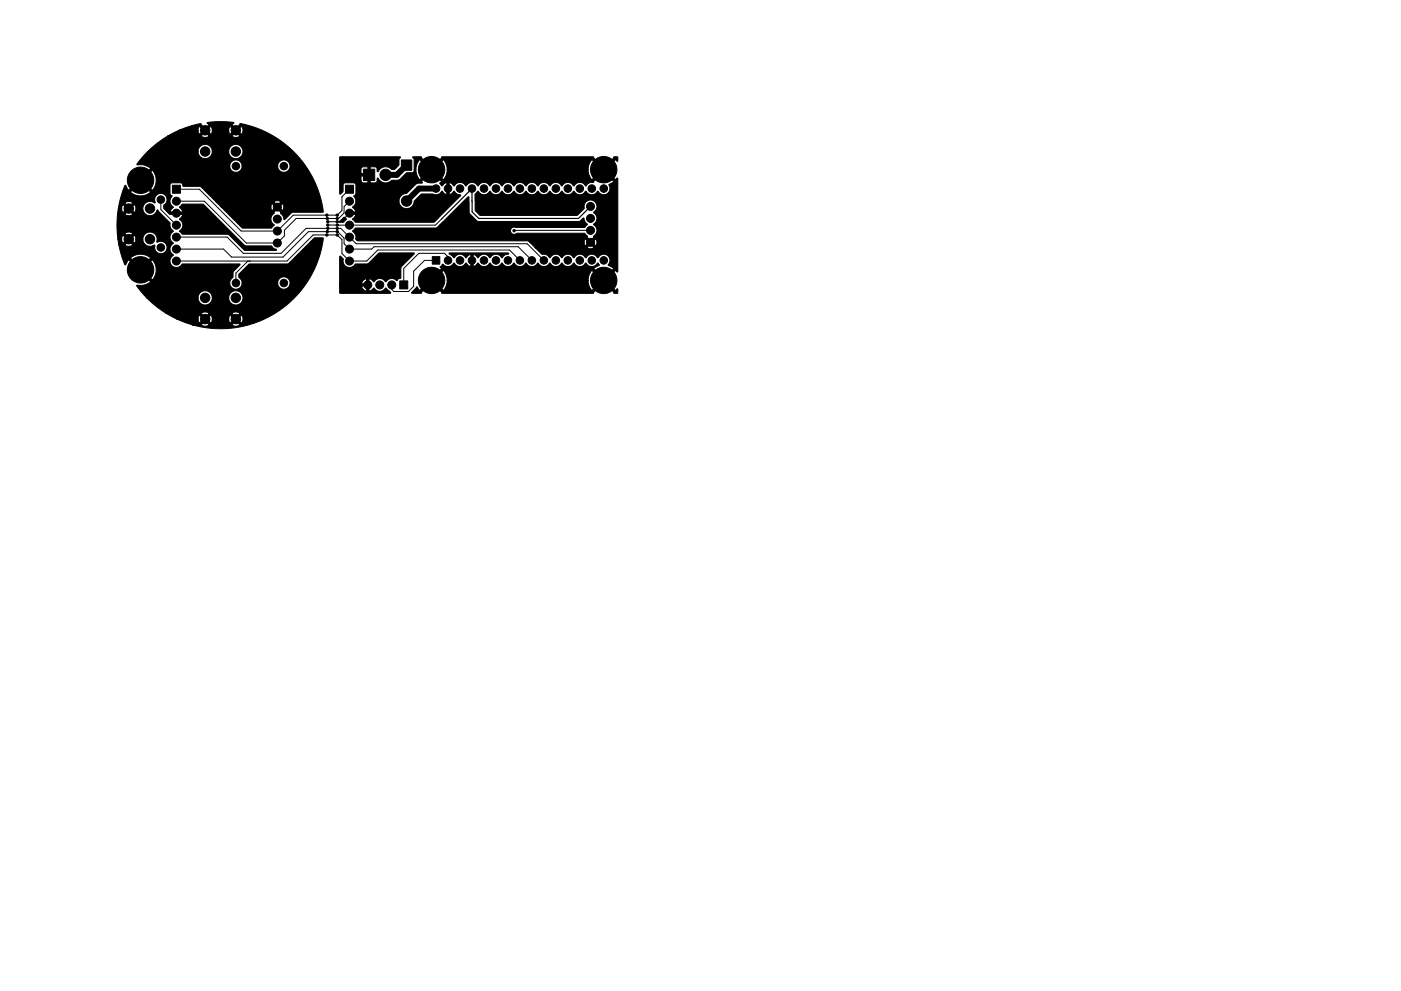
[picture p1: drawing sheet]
<svg xmlns="http://www.w3.org/2000/svg" width="297mm" height="210mm" viewBox="0 0 297 210" stroke-linecap="round" stroke-linejoin="round" font-family="sans-serif">
<g fill="#000" stroke="#000" stroke-width=".21">
<path d="M31.4 32l2.1-1.8 2.1-1.3h7a1.49 1.49 0 0 0 1.8 0h4.7a1.47 1.47 0 0 0 1.8 0l-.9-.9-.9 .9h-4.7l-.9-.9-.9 .9h-7l2.3-1.2h4.1l.3 .8 .8-.9h.8l.8 .9 .3-.8h3.5l.3 .8 .8-.9h.8l.8 .9a1.43 1.43 0 0 0 0-1.7l-.8 .8h-.8l-.8-.8-.3 .9h-3.5l-.3-.9-.8 .8h-.8l-.8-.8-.3 .9h-4.1l2.2-.9 2.4-.6 1 1.1 .9-.9-.5-.4 .7-.1 2.7-.1 2.2 .2 .1 .2-.5 .2 .9 .9 1-1.1a22.2 22.2 0 0 1 6.1 2.2l.2 .1a21.9 21.9 0 0 1 7.9 7.2l1.3 2.4 .8 1.7 .8 2.7 .4 2.5-6.5 .1-1.6 1.5h-.2a1.46 1.46 0 0 0-.7-1.3l.1-.3-.8-.7-.8 .8 .2 .1a1.48 1.48 0 0 0 0 2.6l-.7 .6h-6.1l-4.5-4.5h10.5l.3 .8 .7-.8h.8l.7 .8a1.32 1.32 0 0 0 0-1.5l-.7 .7h-.8l-.7-.7-.3 .7h-10.5l-1.1-1.1h12.2l.8 .8 .8-.8a1.3 1.3 0 0 0-1.6 0h-12.2l-3.2-3.2-3.8-.1a.56 .56 0 0 0-.5-.7h-1.9l-.3 .3-.1 2 .5 .5a1.5 1.5 0 0 0 .3 2.4l-.5 .4-.2 .6h2.6l-.2-.6-.5-.4 .7-.7h4.4l8.8 8.8 5.6 .1 1.1 .9h-6.7l-3.6-3.4h-9.6l-.6-.7a1.44 1.44 0 0 0-.1-2.5l.6-.6 .1-.4h-2.7l-1.3-1.2v-.8a1.34 1.34 0 0 0 .5-1.8 1.34 1.34 0 0 0-1.8-.5 1.34 1.34 0 0 0-.5 1.8h-.2a1.53 1.53 0 0 0-2.2 .7 1.53 1.53 0 0 0 .9 2.1 1.53 1.53 0 0 0 2-1.3l2.7 2.8a1.55 1.55 0 0 0 .7 1.7 1.59 1.59 0 0 0-.7 1.5l.6 1.2a1.45 1.45 0 0 0 .1 2.4 1.41 1.41 0 0 0-.3 2.3 1.41 1.41 0 0 0 2.2-.4h12.2v.2l-1.4 1.4-.1 1.3a1.32 1.32 0 0 0-.1 2.3 1.32 1.32 0 0 0 2-1.2h7.6v.5a1.31 1.31 0 0 0 2.2 .5 1.31 1.31 0 0 0-.4-2.2 1.31 1.31 0 0 0-1.8 1.2h-7.6l-.1-.6-.6-.5v-.7l2.2-2.2 8.4-.1 5.4-5.4h1.9l-.4 2.5-.8 2.7-1.6 3.3-1.6 2.3a22 22 0 0 1-23.3 7.6h1.8a1.49 1.49 0 0 0 1.8 0h4.7a1.47 1.47 0 0 0 1.8 0l-.9-.8-.9 .8h-4.7l-.9-.8-.9 .8h-1.8l-3.3-1.2h4.5l.3 .9 .8-.9h.8l.8 .9 .3-.9h3.5l.3 .9 .8-.9h.8l.8 .9a1.46 1.46 0 0 0 0-1.8l-.8 .9h-.8l-.8-.9-.3 .9h-3.5l-.3-.9-.8 .9h-.8l-.8-.9-.3 .9h-4.5l-2.3-1.2h7.4l.9 .8 .9-.8h4.7l.9 .8 .9-.8a1.45 1.45 0 0 0-1.8 0h-4.7a1.49 1.49 0 0 0-1.8 0h-7.4l-2.4-1.7-1.7-1.6h10.9v.2a1.51 1.51 0 0 0 1.6 1.3 1.51 1.51 0 0 0 1.4-1.5h3.5v.2a1.51 1.51 0 0 0 2.4 1 1.51 1.51 0 0 0-.2-2.5 1.51 1.51 0 0 0-2.2 1.3h-3.5v-.2a1.51 1.51 0 0 0-1.6-1.3 1.51 1.51 0 0 0-1.4 1.5h-10.9l-1.5-1.7-.6-1a3.8 3.8 0 0 0 2.9-.7l-2.1-2.2-1.4 1.4h-.2l-.2-.3 1.4-1.5h.8l2.1 2.2a3.3 3.3 0 0 0 0-4.3l-2.1 2.1h-.8l-2.1-2.1-.6 1-.2 .1-.6-1.5h1.7l2.2 2.2 2.2-2.2a3.3 3.3 0 0 0-4.4 0h-1.7l-.7-2.7h1.2a1.46 1.46 0 0 0 1.8 0l-.9-.9-.9 .9h-1.2l-.2-1.2h.8l.3 .8 .8-.9h.8l.8 .9 .3-.9h1.5v.3a1.6 1.6 0 0 0 2.5 1 1.34 1.34 0 0 0 .8 1.8 1.34 1.34 0 0 0 1.7-.9 1.34 1.34 0 0 0-1-1.7l-.9 .2-.2-.2a1.51 1.51 0 0 0-1.2-1.9 1.51 1.51 0 0 0-1.7 1.4h-1.5l-.3-.8-.8 .8h-.8l-.8-.8-.3 .9h-.8l-.1-1.3h1.5l.9 .9 .9-.9a1.49 1.49 0 0 0-1.8 0h-1.5l-.1-1.8 .1-2.2h1.5a1.47 1.47 0 0 0 1.8 0l-.9-.9-.9 .9h-1.5l.2-1.2h.7l.3 .8 .8-.9h.8l.8 .9a1.43 1.43 0 0 0 0-1.7l-.8 .8h-.8l-.8-.8-.3 .9h-.7l.2-1.3h1.1l.9 .9 .9-.9a1.45 1.45 0 0 0-1.8 0h-1.1l.6-2.2h1.7a3.3 3.3 0 0 0 4.3 0l-2.1-2.2-2.2 2.2h-1.7l.6-1.5 .2 .1 .6 1 2.1-2.2h.8l2.1 2.2a3.2 3.2 0 0 0 0-4.3l-2.1 2.1h-.8l-1.4-1.4 .4-.3 1.4 1.4 2.2-2.2-.8-.5h17.5v.3a1.31 1.31 0 0 0 1.4 1.1 1.31 1.31 0 0 0 1.2-1.4h7.6v.3a1.31 1.31 0 0 0 2.1 .8 1.31 1.31 0 0 0-.2-2.2 1.31 1.31 0 0 0-1.9 1.1h-7.6v-.2a1.31 1.31 0 0 0-1.4-1.1 1.31 1.31 0 0 0-1.2 1.3h-17.5l-.9-.2-1.3-.1 2.3-2.8h10.7a1.51 1.51 0 0 0 1.5 1.6 1.51 1.51 0 0 0 1.5-1.6h3.5v.3a1.51 1.51 0 0 0 2.4 1 1.51 1.51 0 0 0-.2-2.6 1.51 1.51 0 0 0-2.2 1.3h-3.5v-.2a1.51 1.51 0 0 0-1.6-1.3 1.51 1.51 0 0 0-1.4 1.5h-10.7zM77 35.9h2.4v2.4h-2.4zM72 33.3h12.9l-.3 .5v1.2l-.9 .9h-.7a1.78 1.78 0 0 0-2.9 .6l-.2-.8-.2-.2-1.2-.1v3.4l1.2-.1 .2-.3 .1-.6 .7 .7a1.69 1.69 0 0 0 1.6 .2l.7-.5h1.6l1.6-1.6h1.3l.3-.6h.4l.2 1 .6 1.1 2.1-2.1h.8l2.1 2.1a3.3 3.3 0 0 0 .8-2.1h29.9l.2 1 .6 1.1 2.1-2.1-2.1-2.1-.6 1-.2 1.1h-29.9l-.2-1.1-.6-1-2.1 2.1h-.8l-2.1-2.1a3.1 3.1 0 0 0-.8 2.1h-.4v-2.1l-.3-.5 .1-.1h1.7l.1 .2 2.1 2.1 2.2-2.3h32.1l2.2 2.3 2.1-2.1v-.2h.9v.9h-.2l-.3-.3-2.1 2.1 2.1 2.1 .3-.3 .2 .1v19.7l-.2 .1-.3-.3-2.1 2.1 2.1 2.1 .5-.3-.1 .9h-.7l-.1-.2-2.1-2.1-2.2 2.3h-32.1l-2.2-2.3-2.1 2.1-.1 .2h-1.9l-.2-.1 1.2-1.2 .6 .7 2.1-2.1h.8l2.1 2.1a3.1 3.1 0 0 0 .8-2.1h29.9l.2 1 .6 1.1 2.1-2.1-2.1-2.1a3.1 3.1 0 0 0-.8 2.1h-29.9l-.2-1.1-.6-1-2.1 2.1h-.8l-1.4-1.5 .4-.3 1.4 1.4 2.1-2.1-.3-.4 .5-.5h.2a1.31 1.31 0 0 0 2.1-.2l.2-.1 .1 .1a1.33 1.33 0 0 0 2.3-.1l1.1 .7v-2.5l-.6 .2-.4 .5a1.43 1.43 0 0 0-2.5 0l-1.1-.8v-.2h12.5l.2 .2h-.2a1.36 1.36 0 0 0-1.2 .8h-.1a1.39 1.39 0 0 0-1.3-.8 1.39 1.39 0 0 0-1.2 .8 1.43 1.43 0 0 0-2.6 0l-.4-.5-.6-.2v2.5l.6-.2 .4-.5 .2 .1a1.31 1.31 0 0 0 2.2 0l.2-.1 .1 .1a1.31 1.31 0 0 0 2.3 0l.1-.1 .2 .1a1.31 1.31 0 0 0 2.2 0l.2-.1 .1 .1a1.31 1.31 0 0 0 2.3 0l.1-.1 .1 .1a1.31 1.31 0 0 0 2.3 0l.1-.1 .2 .1a1.31 1.31 0 0 0 2.2 0l.2-.1 .1 .1a1.31 1.31 0 0 0 2.3 0l.1-.1 .2 .1a1.31 1.31 0 0 0 2.2 0l.2-.1 .1 .1a1.31 1.31 0 0 0 2.3 0l.1-.1 .1 .1a1.31 1.31 0 0 0 2.3 0l.2-.1 .3 .5-1.3 .7 2.2 2.1 2.2-2.1-1.3-.8a1.36 1.36 0 0 0-.1-2 1.36 1.36 0 0 0-2.1 .5 1.43 1.43 0 0 0-2.5 0 1.43 1.43 0 0 0-2.5 0 1.43 1.43 0 0 0-2.6 0 1.43 1.43 0 0 0-2.5 0 1.61 1.61 0 0 0-1.7-.8l-1.4-1.4h10.9a1.28 1.28 0 0 0 1.6 0l-.8-.7-.8 .7h-10.9l-1.2-1.1h11.5l.3 .8 .7-.8h.8l.7 .8a1.33 1.33 0 0 0 0-1.5l-.7 .7h-.8l-.7-.7-.3 .7h-11.5l-.5-.3h-36l-.4-.3a1.68 1.68 0 0 0-.7-1.8l.7-.6h17.1l6.8-6.7 .1 .1 .1 3.4 1.6 1.6 .3 .2h21.3l.3-.1 .6-.6h.2a1.44 1.44 0 0 0 .7 1.2v.2l-.6 .6-14.6-.1a.77 .77 0 0 0-1 1 .77 .77 0 0 0 1.3 .3h14.3l.6 .6-.1 .2 .8 .8 .8-.8-.1-.2 .3-.3a1.44 1.44 0 0 0-.4-2.2 1.49 1.49 0 0 0 0-2.5 1.4 1.4 0 0 0 .7-1.9 1.4 1.4 0 0 0-1.8-.7 1.4 1.4 0 0 0-.9 1.8l-1.5 1.4h-20.5l-1.1-1.1v-3.4l.6-.6 .2 .1a1.31 1.31 0 0 0 2.2 0l.2-.1 .1 .1a1.31 1.31 0 0 0 2.3 0l.1-.1 .2 .1a1.31 1.31 0 0 0 2.2 0l.2-.1 .1 .1a1.31 1.31 0 0 0 2.3 0l.1-.1 .1 .1a1.31 1.31 0 0 0 2.3 0l.1-.1 .2 .1a1.31 1.31 0 0 0 2.2 0l.2-.1 .1 .1a1.31 1.31 0 0 0 2.3 0l.1-.1 .2 .1a1.31 1.31 0 0 0 2.2 0l.2-.1 .1 .1a1.31 1.31 0 0 0 2.3 0l.1-.1 .1 .1a1.31 1.31 0 0 0 2.3 0l.1-.1 .2 .1a1.32 1.32 0 0 0 1.8 .4 1.32 1.32 0 0 0 .4-1.9l1-.7-2.1-2.1-2.1 2.1-.1 .2a1.38 1.38 0 0 0-1.5 .7h-.2a1.39 1.39 0 0 0-1.2-.7 1.39 1.39 0 0 0-1.2 .8 1.43 1.43 0 0 0-2.6 0 1.43 1.43 0 0 0-2.5 0 1.43 1.43 0 0 0-2.6 0 1.43 1.43 0 0 0-2.5 0 1.43 1.43 0 0 0-2.5 0 1.43 1.43 0 0 0-2.6 0 1.43 1.43 0 0 0-2.5 0 1.43 1.43 0 0 0-2.6 0 1.43 1.43 0 0 0-2.5 0 1.43 1.43 0 0 0-2.5 0l-.5-.5-.6-.3v2.6l.6-.3 .5-.4 .6 .5 .7 .2 .1 .2-5.7 5.7h-16.6l-.7-.7 .6-.6 .1-.4h-1.4l-.2-.1 .1-.4h1.5l-.2-.6-.5-.4a1.58 1.58 0 0 0 .8-1.3h9.1a1.63 1.63 0 0 0 1.6 1.6 1.63 1.63 0 0 0 1.6-1.7l1.5-1.4h2.5a1.33 1.33 0 0 0 1.8-.6h.2l.4 .4 .5 .3v-2.6l-1 .7-.5-.5 .4-.4-2.1-2.1-2.1 2.1 .1 .3-1.3 .2-2 2a1.61 1.61 0 0 0-1.6 1.7h-9.1l-.5-1.1 .5-.6v-1.8l-.4-.4h-1.9l-.3 .1-.2 .4v1.4l-.6 .5-.1-2.9h4.5l.4 .5h1.1v-1.4h-1.5v.9h-4.5v-1.5h6v-1.4h-1l-.3 .1-.2 .3v1h-4.5zM85.1 33.9h2.2v2.2h-2.2zM36.6 39.3h1.7v1.7h-1.7zM72 46.9l1-.8 .4 .3-.5 .7-.8 .1zM73.3 39.3h1.7v1.7h-1.7zM84.7 59.6h1.7v1.7h-1.7zM72 54.4h.2l.6 .6a1.41 1.41 0 0 0 .8 1.7 1.41 1.41 0 0 0 1.8-.7l2.7-.1 2.3-2.2h7.4v.2l-2.7 2.7-.1 2.4-.5 .1-.4 .5-.3-.3a1.39 1.39 0 0 0-2 .5l-.5-.5a1.36 1.36 0 0 0-1.5 0l-.6 .5-.5-.5-.5-.2v2.7l.5-.2 .5-.5a1.52 1.52 0 0 0 2.4 .2l.3-.2 .9 1.1h-10.8v-1.5h4.6a1.3 1.3 0 0 0 1.1 1.1v-1.1h-5.7v-.5h5.7v-1.1a1.27 1.27 0 0 0-1.1 1.1h-4.6zM91.7 54.4h1.6v1.6h-1.6z"/>
<circle cx="29.8" cy="38.2" r="2.8"/>
<circle cx="29.8" cy="38.2" r="1.8"/>
<circle cx="43.5" cy="27.6" r="1"/>
<circle cx="43.5" cy="32.1" r="1"/>
<circle cx="50" cy="27.6" r="1"/>
<circle cx="50" cy="32.1" r="1"/>
<circle cx="50" cy="35.2" r=".8"/>
<circle cx="60.2" cy="35.2" r=".8"/>
<circle cx="81.7" cy="37.1" r="1.2"/>
<circle cx="91.5" cy="36" r="2.8"/>
<circle cx="91.5" cy="36" r="1.8"/>
<circle cx="128" cy="36" r="2.8"/>
<circle cx="128" cy="36" r="1.8"/>
<circle cx="27.3" cy="50.7" r="1"/>
<circle cx="27.3" cy="44.2" r="1"/>
<circle cx="29.8" cy="57.2" r="2.8"/>
<circle cx="29.8" cy="57.2" r="1.8"/>
<circle cx="31.8" cy="50.7" r="1"/>
<circle cx="31.8" cy="44.2" r="1"/>
<circle cx="34.1" cy="52.5" r=".8"/>
<circle cx="34.1" cy="42.3" r=".8"/>
<circle cx="37.4" cy="42.7" r=".85"/>
<circle cx="37.4" cy="55.4" r=".85"/>
<circle cx="37.4" cy="52.8" r=".85"/>
<circle cx="37.4" cy="45.2" r=".85"/>
<circle cx="37.4" cy="47.8" r=".85"/>
<circle cx="37.4" cy="50.3" r=".85"/>
<circle cx="58.8" cy="51.6" r=".85"/>
<circle cx="58.8" cy="49" r=".85"/>
<circle cx="58.8" cy="43.9" r=".85"/>
<circle cx="58.8" cy="46.5" r=".85"/>
<circle cx="69.3" cy="49.8" r=".25"/>
<circle cx="69.3" cy="45.6" r=".25"/>
<circle cx="69.4" cy="49.1" r=".25"/>
<circle cx="69.4" cy="46.3" r=".25"/>
<circle cx="69.5" cy="47.7" r=".25"/>
<circle cx="69.5" cy="47" r=".25"/>
<circle cx="69.5" cy="48.4" r=".25"/>
<circle cx="71.5" cy="49.8" r=".25"/>
<circle cx="71.5" cy="49.1" r=".25"/>
<circle cx="71.5" cy="46.3" r=".25"/>
<circle cx="71.5" cy="45.6" r=".25"/>
<circle cx="71.5" cy="47" r=".25"/>
<circle cx="71.5" cy="47.7" r=".25"/>
<circle cx="71.5" cy="48.4" r=".25"/>
<circle cx="74.1" cy="42.7" r=".85"/>
<circle cx="74.1" cy="47.8" r=".85"/>
<circle cx="74.1" cy="45.2" r=".85"/>
<circle cx="74.1" cy="50.3" r=".85"/>
<circle cx="74.1" cy="55.4" r=".85"/>
<circle cx="74.1" cy="52.8" r=".85"/>
<circle cx="86.2" cy="42.7" r="1.1"/>
<circle cx="91.5" cy="59.5" r="2.8"/>
<circle cx="91.5" cy="59.5" r="1.8"/>
<circle cx="92.4" cy="40" r=".8"/>
<circle cx="95" cy="40" r=".8"/>
<circle cx="95" cy="55.2" r=".8"/>
<circle cx="97.5" cy="40" r=".8"/>
<circle cx="97.5" cy="55.2" r=".8"/>
<circle cx="100.1" cy="40" r=".8"/>
<circle cx="100.1" cy="55.2" r=".8"/>
<circle cx="102.6" cy="40" r=".8"/>
<circle cx="102.6" cy="55.2" r=".8"/>
<circle cx="104.5" cy="49" r=".25"/>
<circle cx="105.1" cy="40" r=".8"/>
<circle cx="105.1" cy="55.2" r=".8"/>
<circle cx="107.7" cy="40" r=".8"/>
<circle cx="107.7" cy="55.2" r=".8"/>
<circle cx="109" cy="48.9" r=".25"/>
<circle cx="110.2" cy="40" r=".8"/>
<circle cx="110.2" cy="55.2" r=".8"/>
<circle cx="112.8" cy="40" r=".8"/>
<circle cx="112.8" cy="55.2" r=".8"/>
<circle cx="115.3" cy="40" r=".8"/>
<circle cx="115.3" cy="55.2" r=".8"/>
<circle cx="117.8" cy="40" r=".8"/>
<circle cx="117.8" cy="55.2" r=".8"/>
<circle cx="120.4" cy="40" r=".8"/>
<circle cx="120.4" cy="55.2" r=".8"/>
<circle cx="122.9" cy="40" r=".8"/>
<circle cx="122.9" cy="55.2" r=".8"/>
<circle cx="125.2" cy="46.3" r=".85"/>
<circle cx="125.2" cy="51.4" r=".85"/>
<circle cx="125.2" cy="48.9" r=".85"/>
<circle cx="125.2" cy="43.8" r=".85"/>
<circle cx="125.5" cy="40" r=".8"/>
<circle cx="125.5" cy="55.2" r=".8"/>
<circle cx="128" cy="59.5" r="2.8"/>
<circle cx="128" cy="59.5" r="1.8"/>
<circle cx="128" cy="40" r=".8"/>
<circle cx="128" cy="55.2" r=".8"/>
<circle cx="43.5" cy="63.2" r="1"/>
<circle cx="43.5" cy="67.7" r="1"/>
<circle cx="50" cy="63.2" r="1"/>
<circle cx="50" cy="67.7" r="1"/>
<circle cx="50" cy="60" r=".8"/>
<circle cx="60.2" cy="60" r=".8"/>
<circle cx="78" cy="60.4" r=".85"/>
<circle cx="80.5" cy="60.4" r=".85"/>
<circle cx="83.1" cy="60.4" r=".85"/>
</g>
<g fill="none" stroke="#000" stroke-width=".21">
<path d="M34.1 42.3v2.2l3.3 3.3M37.4 50.3h10.8l3.4 3.4h8l5.3-5.3h7.3l3.3 3.3h36.3l3.5 3.5M37.4 40.1h4.9l8.8 8.9h7.7l3.4-3.4h9.3l1-1v-2.9l1.6-1.6M37.4 42.7h5.9l8.9 8.9h6.6l1.5-1.5v-1.3l2.5-2.5h9l1.2-1.1v-1.4l1.1-1.1M37.4 52.8h10l1.7 1.7h10.9l5.4-5.4h6.2l1.4 1.4v1.2l1.1 1.1h4.7l.5-.5h30.6l2.9 2.9M52.6 55.4l-2.6 2.5v2.1M71.5 47.7v.1M74.1 45.2l-1.8 1.8h-2.8M92.4 55.2h-2.4l-2.3 2.3v3.2l-1.1 1.1h-3.1l-.4-.4v-1M93.6 46.5l-1.3 1.3-22.8-.1M95 55.2v-.7l-.7-.8h-5.5l-3.2 3.2v3.5M110.2 55.2l-2.2-2.2h-27.9l-2.3 2.4h-3.7l-1.6-1.6v-3l-1-1h-5.1l-5.5 5.6h-23.5"/>
<path d="M125.2 48.9h-16.2"/>
</g>
<path d="M125.2 43.8l-2.6 2.5h-21.1l-1.4-1.4v-4.9l-6.5 6.5" fill="none" stroke="#000" stroke-width=".25"/>
<path d="M86.2 35l-2.1 2.1h-2.4M92.4 40h-3.6l-2.6 2.7" fill="none" stroke="#000" stroke-width="1.3"/>
</svg>
